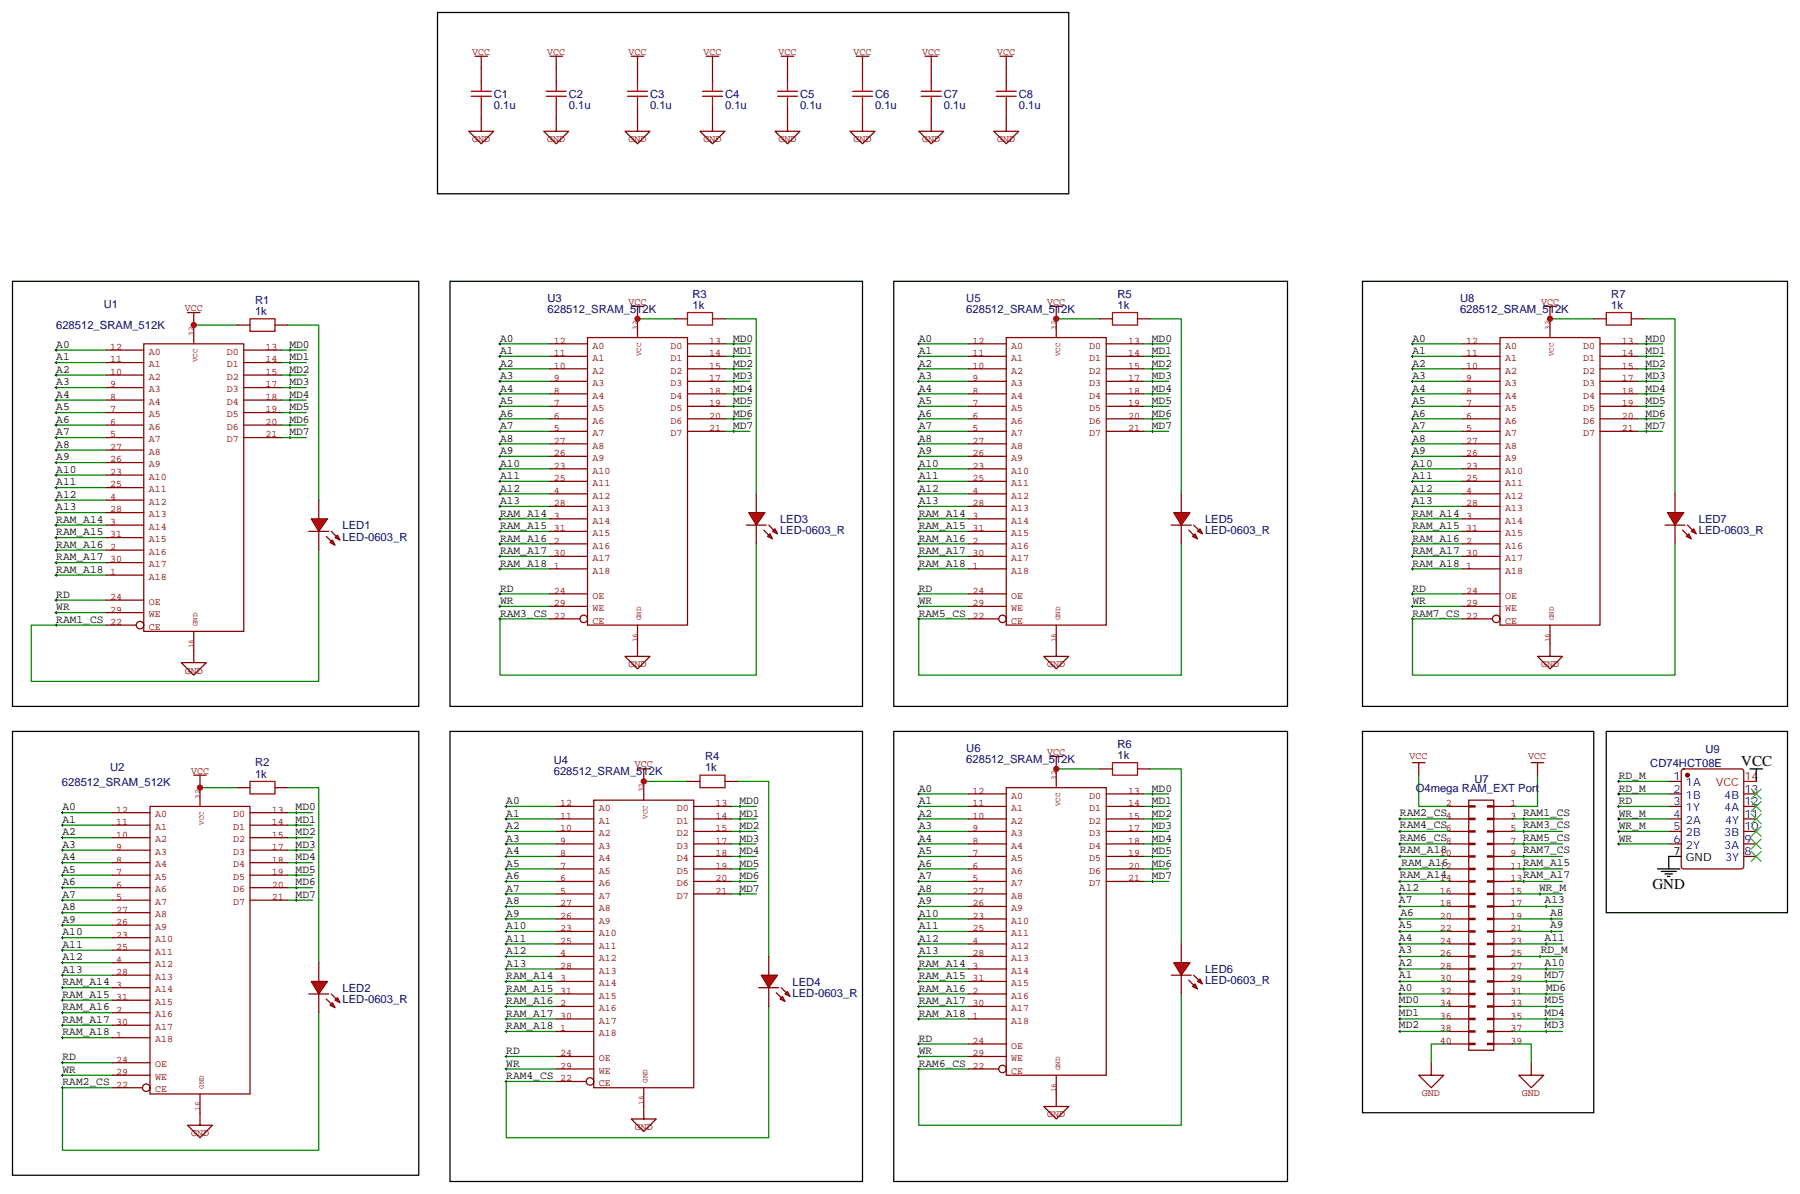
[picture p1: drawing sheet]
<svg xmlns="http://www.w3.org/2000/svg" width="508mm" height="337mm" viewBox="0 0 508 337" stroke-linecap="round" stroke-linejoin="round" font-family="sans-serif">
<defs><g id="words">
<g font-size="4.2">
<text x="491.4" y="216.3">VCC</text>
<text x="466.4" y="250.8">GND</text>
</g>
<g font-size="3.2" fill="#000080">
<text x="139.3" y="27.6">C1</text>
<text x="160.5" y="27.6">C2</text>
<text x="183.4" y="27.6">C3</text>
<text x="204.6" y="27.6">C4</text>
<text x="225.8" y="27.6">C5</text>
<text x="246.9" y="27.6">C6</text>
<text x="266.3" y="27.6">C7</text>
<text x="287.5" y="27.6">C8</text>
<text x="139.3" y="30.7">0.1u</text>
<text x="160.5" y="30.7">0.1u</text>
<text x="183.4" y="30.7">0.1u</text>
<text x="204.6" y="30.7">0.1u</text>
<text x="225.8" y="30.7">0.1u</text>
<text x="246.9" y="30.7">0.1u</text>
<text x="266.3" y="30.7">0.1u</text>
<text x="287.5" y="30.7">0.1u</text>
<text x="195.4" y="84">R3</text>
<text x="315.4" y="84">R5</text>
<text x="454.7" y="84">R7</text>
<text x="29.3" y="86.9">U1</text>
<text x="72" y="88.9">1k</text>
<text x="72" y="85.7">R1</text>
<text x="154.5" y="88.2">628512_SRAM_512K</text>
<text x="154.5" y="85.2">U3</text>
<text x="195.4" y="87.1">1k</text>
<text x="272.7" y="88.2">628512_SRAM_512K</text>
<text x="272.7" y="85.2">U5</text>
<text x="315.4" y="87.1">1k</text>
<text x="412" y="88.2">628512_SRAM_512K</text>
<text x="412" y="85.2">U8</text>
<text x="454.7" y="87.1">1k</text>
<text x="15.8" y="92.9">628512_SRAM_512K</text>
<text x="96.7" y="149.3">LED1</text>
<text x="220.1" y="147.6">LED3</text>
<text x="340.1" y="147.6">LED5</text>
<text x="479.4" y="147.6">LED7</text>
<text x="96.7" y="152.5">LED-0603_R</text>
<text x="220.1" y="150.8">LED-0603_R</text>
<text x="340.1" y="150.8">LED-0603_R</text>
<text x="479.4" y="150.8">LED-0603_R</text>
<text x="156.3" y="215.7">U4</text>
<text x="199" y="214.5">R4</text>
<text x="272.7" y="215.2">628512_SRAM_512K</text>
<text x="272.7" y="212.2">U6</text>
<text x="315.4" y="214.1">1k</text>
<text x="315.4" y="211">R6</text>
<text x="481.3" y="212.5">U9</text>
<text x="17.5" y="221.7">628512_SRAM_512K</text>
<text x="31" y="217.5">U2</text>
<text x="72" y="219.4">1k</text>
<text x="72" y="216.3">R2</text>
<text x="156.3" y="218.7">628512_SRAM_512K</text>
<text x="199" y="217.7">1k</text>
<text x="416.1" y="220.9">U7</text>
<text x="465.7" y="216.3">CD74HCT08E</text>
<text x="399.5" y="223.4">O4mega RAM_EXT Port</text>
<text x="340.1" y="274.6">LED6</text>
<text x="96.7" y="279.8">LED2</text>
<text x="223.7" y="281.3">LED-0603_R</text>
<text x="223.7" y="278.1">LED4</text>
<text x="340.1" y="277.8">LED-0603_R</text>
<text x="96.7" y="283">LED-0603_R</text>
</g>
<g font-size="3.2">
<text x="15.9" y="101.7">A1</text>
<text x="15.9" y="98.1">A0</text>
<text x="81.7" y="98.1">MD0</text>
<text x="81.7" y="101.7">MD1</text>
<text x="141.1" y="99.9">A1</text>
<text x="141.1" y="96.4">A0</text>
<text x="206.9" y="96.4">MD0</text>
<text x="206.9" y="99.9">MD1</text>
<text x="259.3" y="99.9">A1</text>
<text x="259.3" y="96.4">A0</text>
<text x="325.1" y="96.4">MD0</text>
<text x="325.1" y="99.9">MD1</text>
<text x="398.6" y="99.9">A1</text>
<text x="398.6" y="96.4">A0</text>
<text x="464.4" y="96.4">MD0</text>
<text x="464.4" y="99.9">MD1</text>
<text x="15.9" y="105.2">A2</text>
<text x="81.7" y="105.2">MD2</text>
<text x="141.1" y="107">A3</text>
<text x="141.1" y="103.4">A2</text>
<text x="206.9" y="107">MD3</text>
<text x="206.9" y="103.4">MD2</text>
<text x="259.3" y="107">A3</text>
<text x="259.3" y="103.4">A2</text>
<text x="325.1" y="107">MD3</text>
<text x="325.1" y="103.4">MD2</text>
<text x="398.6" y="107">A3</text>
<text x="398.6" y="103.4">A2</text>
<text x="464.4" y="107">MD3</text>
<text x="464.4" y="103.4">MD2</text>
<text x="15.9" y="112.3">A4</text>
<text x="15.9" y="108.7">A3</text>
<text x="81.7" y="112.3">MD4</text>
<text x="81.7" y="108.7">MD3</text>
<text x="141.1" y="110.5">A4</text>
<text x="206.9" y="110.5">MD4</text>
<text x="259.3" y="110.5">A4</text>
<text x="325.1" y="110.5">MD4</text>
<text x="398.6" y="110.5">A4</text>
<text x="464.4" y="110.5">MD4</text>
<text x="15.9" y="119.3">A6</text>
<text x="15.9" y="115.8">A5</text>
<text x="81.7" y="119.3">MD6</text>
<text x="81.7" y="115.8">MD5</text>
<text x="141.1" y="117.5">A6</text>
<text x="141.1" y="114">A5</text>
<text x="206.9" y="117.5">MD6</text>
<text x="206.9" y="114">MD5</text>
<text x="259.3" y="117.5">A6</text>
<text x="259.3" y="114">A5</text>
<text x="325.1" y="117.5">MD6</text>
<text x="325.1" y="114">MD5</text>
<text x="398.6" y="117.5">A6</text>
<text x="398.6" y="114">A5</text>
<text x="464.4" y="117.5">MD6</text>
<text x="464.4" y="114">MD5</text>
<text x="15.9" y="122.8">A7</text>
<text x="81.7" y="122.8">MD7</text>
<text x="141.1" y="121.1">A7</text>
<text x="141.1" y="124.6">A8</text>
<text x="206.9" y="121.1">MD7</text>
<text x="259.3" y="121.1">A7</text>
<text x="259.3" y="124.6">A8</text>
<text x="325.1" y="121.1">MD7</text>
<text x="398.6" y="121.1">A7</text>
<text x="398.6" y="124.6">A8</text>
<text x="464.4" y="121.1">MD7</text>
<text x="15.9" y="129.9">A9</text>
<text x="15.9" y="126.4">A8</text>
<text x="141.1" y="128.1">A9</text>
<text x="141.1" y="131.7">A10</text>
<text x="259.3" y="128.1">A9</text>
<text x="259.3" y="131.7">A10</text>
<text x="398.6" y="128.1">A9</text>
<text x="398.6" y="131.7">A10</text>
<text x="15.9" y="136.9">A11</text>
<text x="15.9" y="133.4">A10</text>
<text x="141.1" y="135.2">A11</text>
<text x="259.3" y="135.2">A11</text>
<text x="398.6" y="135.2">A11</text>
<text x="15.9" y="140.5">A12</text>
<text x="141.1" y="142.2">A13</text>
<text x="141.1" y="138.7">A12</text>
<text x="259.3" y="142.2">A13</text>
<text x="259.3" y="138.7">A12</text>
<text x="398.6" y="142.2">A13</text>
<text x="398.6" y="138.7">A12</text>
<text x="15.9" y="144">A13</text>
<text x="15.9" y="147.5">RAM_A14</text>
<text x="141.1" y="145.8">RAM_A14</text>
<text x="141.1" y="149.3">RAM_A15</text>
<text x="259.3" y="145.8">RAM_A14</text>
<text x="259.3" y="149.3">RAM_A15</text>
<text x="398.6" y="145.8">RAM_A14</text>
<text x="398.6" y="149.3">RAM_A15</text>
<text x="15.9" y="154.6">RAM_A16</text>
<text x="15.9" y="151.1">RAM_A15</text>
<text x="141.1" y="152.8">RAM_A16</text>
<text x="259.3" y="152.8">RAM_A16</text>
<text x="398.6" y="152.8">RAM_A16</text>
<text x="15.9" y="161.6">RAM_A18</text>
<text x="15.9" y="158.1">RAM_A17</text>
<text x="141.1" y="159.9">RAM_A18</text>
<text x="141.1" y="156.4">RAM_A17</text>
<text x="259.3" y="159.9">RAM_A18</text>
<text x="259.3" y="156.4">RAM_A17</text>
<text x="398.6" y="159.9">RAM_A18</text>
<text x="398.6" y="156.4">RAM_A17</text>
<text x="141.1" y="166.9">RD</text>
<text x="259.3" y="166.9">RD</text>
<text x="398.6" y="166.9">RD</text>
<text x="15.9" y="168.7">RD</text>
<text x="15.9" y="172.2">WR</text>
<text x="141.1" y="170.5">WR</text>
<text x="141.1" y="174">RAM3_CS</text>
<text x="259.3" y="170.5">WR</text>
<text x="259.3" y="174">RAM5_CS</text>
<text x="398.6" y="170.5">WR</text>
<text x="398.6" y="174">RAM7_CS</text>
<text x="15.9" y="175.8">RAM1_CS</text>
<text x="456.8" y="219.9">RD_M</text>
<text x="142.9" y="226.9">A0</text>
<text x="208.7" y="226.9">MD0</text>
<text x="259.3" y="226.9">A1</text>
<text x="259.3" y="223.4">A0</text>
<text x="325.1" y="223.4">MD0</text>
<text x="325.1" y="226.9">MD1</text>
<text x="456.8" y="223.4">RD_M</text>
<text x="456.8" y="226.9">RD</text>
<text x="17.6" y="232.2">A1</text>
<text x="17.6" y="228.7">A0</text>
<text x="83.4" y="228.7">MD0</text>
<text x="83.4" y="232.2">MD1</text>
<text x="142.9" y="234">A2</text>
<text x="142.9" y="230.4">A1</text>
<text x="208.7" y="230.4">MD1</text>
<text x="208.7" y="234">MD2</text>
<text x="259.3" y="234">A3</text>
<text x="259.3" y="230.4">A2</text>
<text x="325.1" y="234">MD3</text>
<text x="325.1" y="230.4">MD2</text>
<text x="395.1" y="230.1">RAM2_CS</text>
<text x="395.1" y="233.7">RAM4_CS</text>
<text x="429.8" y="230.1">RAM1_CS</text>
<text x="429.8" y="233.7">RAM3_CS</text>
<text x="456.8" y="230.4">WR_M</text>
<text x="456.8" y="234">WR_M</text>
<text x="17.6" y="239.3">A3</text>
<text x="17.6" y="235.7">A2</text>
<text x="83.4" y="239.3">MD3</text>
<text x="83.4" y="235.7">MD2</text>
<text x="142.9" y="237.5">A3</text>
<text x="208.7" y="237.5">MD3</text>
<text x="259.3" y="237.5">A4</text>
<text x="325.1" y="237.5">MD4</text>
<text x="395.1" y="237.2">RAM6_CS</text>
<text x="429.8" y="237.2">RAM5_CS</text>
<text x="456.8" y="237.5">WR</text>
<text x="17.6" y="242.8">A4</text>
<text x="83.4" y="242.8">MD4</text>
<text x="142.9" y="244.5">A5</text>
<text x="142.9" y="241">A4</text>
<text x="208.7" y="244.5">MD5</text>
<text x="208.7" y="241">MD4</text>
<text x="259.3" y="244.5">A6</text>
<text x="259.3" y="241">A5</text>
<text x="325.1" y="244.5">MD6</text>
<text x="325.1" y="241">MD5</text>
<text x="395.1" y="240.7">RAM_A18</text>
<text x="395.5" y="244.2">RAM_A16</text>
<text x="429.8" y="240.7">RAM7_CS</text>
<text x="429.8" y="244.3">RAM_A15</text>
<text x="472.3" y="241.3">7</text>
<text x="475.8" y="243.1">GND</text>
<text x="17.6" y="249.8">A6</text>
<text x="17.6" y="246.3">A5</text>
<text x="83.4" y="249.8">MD6</text>
<text x="83.4" y="246.3">MD5</text>
<text x="142.9" y="251.6">A7</text>
<text x="142.9" y="248.1">A6</text>
<text x="208.7" y="251.6">MD7</text>
<text x="208.7" y="248.1">MD6</text>
<text x="259.3" y="248.1">A7</text>
<text x="259.3" y="251.6">A8</text>
<text x="325.1" y="248.1">MD7</text>
<text x="394.8" y="251.3">A12</text>
<text x="395.1" y="247.8">RAM_A14</text>
<text x="429.8" y="247.8">RAM_A17</text>
<text x="434.4" y="251.3">WR_M</text>
<text x="17.6" y="253.4">A7</text>
<text x="17.6" y="256.9">A8</text>
<text x="83.4" y="253.4">MD7</text>
<text x="142.9" y="255.1">A8</text>
<text x="259.3" y="255.1">A9</text>
<text x="394.8" y="254.8">A7</text>
<text x="435.9" y="254.8">A13</text>
<text x="17.6" y="260.4">A9</text>
<text x="17.6" y="263.9">A10</text>
<text x="142.9" y="258.7">A9</text>
<text x="142.9" y="262.2">A10</text>
<text x="259.3" y="262.2">A11</text>
<text x="259.3" y="258.7">A10</text>
<text x="394.8" y="261.9">A5</text>
<text x="395.2" y="258.4">A6</text>
<text x="437.5" y="261.9">A9</text>
<text x="437.5" y="258.4">A8</text>
<text x="17.6" y="267.5">A11</text>
<text x="142.9" y="265.7">A11</text>
<text x="142.9" y="269.2">A12</text>
<text x="259.3" y="269.2">A13</text>
<text x="259.3" y="265.7">A12</text>
<text x="394.8" y="265.4">A4</text>
<text x="394.8" y="268.9">A3</text>
<text x="434.9" y="268.9">RD_M</text>
<text x="435.9" y="265.4">A11</text>
<text x="17.6" y="274.5">A13</text>
<text x="17.6" y="271">A12</text>
<text x="142.9" y="272.8">A13</text>
<text x="259.3" y="272.8">RAM_A14</text>
<text x="394.8" y="272.5">A2</text>
<text x="394.8" y="276">A1</text>
<text x="435.9" y="272.5">A10</text>
<text x="435.9" y="276">MD7</text>
<text x="17.6" y="278.1">RAM_A14</text>
<text x="17.6" y="281.6">RAM_A15</text>
<text x="142.9" y="276.3">RAM_A14</text>
<text x="142.9" y="279.8">RAM_A15</text>
<text x="259.3" y="279.8">RAM_A16</text>
<text x="259.3" y="276.3">RAM_A15</text>
<text x="394.8" y="279.5">A0</text>
<text x="436.3" y="279.5">MD6</text>
<text x="17.6" y="285.1">RAM_A16</text>
<text x="142.9" y="283.4">RAM_A16</text>
<text x="142.9" y="286.9">RAM_A17</text>
<text x="259.3" y="286.9">RAM_A18</text>
<text x="259.3" y="283.4">RAM_A17</text>
<text x="394.8" y="283.1">MD0</text>
<text x="394.8" y="286.6">MD1</text>
<text x="435.9" y="283.1">MD5</text>
<text x="435.9" y="286.6">MD4</text>
<text x="17.6" y="292.2">RAM_A18</text>
<text x="17.6" y="288.6">RAM_A17</text>
<text x="142.9" y="290.4">RAM_A18</text>
<text x="259.3" y="293.9">RD</text>
<text x="394.8" y="290.1">MD2</text>
<text x="435.9" y="290.1">MD3</text>
<text x="17.6" y="299.2">RD</text>
<text x="142.9" y="297.5">RD</text>
<text x="259.3" y="297.5">WR</text>
<text x="17.6" y="302.8">WR</text>
<text x="142.9" y="301">WR</text>
<text x="142.9" y="304.5">RAM4_CS</text>
<text x="259.3" y="301">RAM6_CS</text>
<text x="17.6" y="306.3">RAM2_CS</text>
</g>
<g font-size="3.2" fill="#00f">
<text x="472.3" y="220.1">1</text>
<text x="475.8" y="221.9">1A</text>
<text x="472.3" y="223.7">2</text>
<text x="472.3" y="227.2">3</text>
<text x="475.8" y="225.4">1B</text>
<text x="486.6" y="225.4">4B</text>
<text x="492.3" y="227.2">12</text>
<text x="492.3" y="223.7">13</text>
<text x="472.3" y="230.7">4</text>
<text x="475.8" y="229">1Y</text>
<text x="475.8" y="232.5">2A</text>
<text x="486.6" y="229">4A</text>
<text x="486.9" y="232.5">4Y</text>
<text x="492.3" y="230.7">11</text>
<text x="472.3" y="234.2">5</text>
<text x="472.3" y="237.8">6</text>
<text x="475.8" y="236">2B</text>
<text x="475.8" y="239.5">2Y</text>
<text x="486.6" y="236">3B</text>
<text x="486.6" y="239.5">3A</text>
<text x="492.3" y="237.8">9</text>
<text x="492.3" y="234.2">10</text>
<text x="486.9" y="243.1">3Y</text>
<text x="492.3" y="241.3">8</text>
</g>
<g font-size="3.2" fill="#f00">
<text x="484.2" y="221.9">VCC</text>
<text x="492.3" y="220.1">14</text>
</g>
<g font-size="2.8" fill="#840000">
<text x="133.3" y="15.4">VCC</text>
<text x="154.4" y="15.4">VCC</text>
<text x="177.4" y="15.4">VCC</text>
<text x="198.5" y="15.4">VCC</text>
<text x="219.7" y="15.4">VCC</text>
<text x="240.9" y="15.4">VCC</text>
<text x="260.3" y="15.4">VCC</text>
<text x="281.4" y="15.4">VCC</text>
<text x="133.3" y="40.1">GND</text>
<text x="154.4" y="40.1">GND</text>
<text x="177.4" y="40.1">GND</text>
<text x="198.5" y="40.1">GND</text>
<text x="219.7" y="40.1">GND</text>
<text x="240.9" y="40.1">GND</text>
<text x="260.3" y="40.1">GND</text>
<text x="281.4" y="40.1">GND</text>
<text x="52.1" y="87.8">VCC</text>
<text x="177.4" y="86">VCC</text>
<text x="295.6" y="86">VCC</text>
<text x="434.9" y="86">VCC</text>
<text x="31" y="98.7">12</text>
<text x="42" y="100.1">A0</text>
<text x="64" y="100.1">D0</text>
<text x="74.9" y="98.7">13</text>
<text x="156.3" y="100.5">11</text>
<text x="156.3" y="97">12</text>
<text x="167.2" y="101.9">A1</text>
<text x="167.2" y="98.3">A0</text>
<text x="189.2" y="98.3">D0</text>
<text x="189.2" y="101.9">D1</text>
<text x="200.2" y="97">13</text>
<text x="200.2" y="100.5">14</text>
<text x="274.5" y="100.5">11</text>
<text x="274.5" y="97">12</text>
<text x="285.4" y="101.9">A1</text>
<text x="285.4" y="98.3">A0</text>
<text x="307.4" y="98.3">D0</text>
<text x="307.4" y="101.9">D1</text>
<text x="318.3" y="97">13</text>
<text x="318.3" y="100.5">14</text>
<text x="413.8" y="100.5">11</text>
<text x="413.8" y="97">12</text>
<text x="424.7" y="101.9">A1</text>
<text x="424.7" y="98.3">A0</text>
<text x="446.8" y="98.3">D0</text>
<text x="446.8" y="101.9">D1</text>
<text x="457.7" y="97">13</text>
<text x="457.7" y="100.5">14</text>
<text x="31" y="105.8">10</text>
<text x="31" y="102.3">11</text>
<text x="42" y="107.2">A2</text>
<text x="42" y="103.6">A1</text>
<text x="64" y="103.6">D1</text>
<text x="64" y="107.2">D2</text>
<text x="74.9" y="102.3">14</text>
<text x="74.9" y="105.8">15</text>
<text x="156.3" y="104">10</text>
<text x="156.3" y="107.6">9</text>
<text x="167.2" y="105.4">A2</text>
<text x="189.2" y="105.4">D2</text>
<text x="200.2" y="104">15</text>
<text x="200.2" y="107.6">17</text>
<text x="274.5" y="104">10</text>
<text x="274.5" y="107.6">9</text>
<text x="285.4" y="105.4">A2</text>
<text x="307.4" y="105.4">D2</text>
<text x="318.3" y="104">15</text>
<text x="318.3" y="107.6">17</text>
<text x="413.8" y="104">10</text>
<text x="413.8" y="107.6">9</text>
<text x="424.7" y="105.4">A2</text>
<text x="446.8" y="105.4">D2</text>
<text x="457.7" y="104">15</text>
<text x="457.7" y="107.6">17</text>
<text x="31" y="112.9">8</text>
<text x="31" y="109.3">9</text>
<text x="42" y="110.7">A3</text>
<text x="64" y="110.7">D3</text>
<text x="74.9" y="109.3">17</text>
<text x="74.9" y="112.9">18</text>
<text x="156.3" y="111.1">8</text>
<text x="167.2" y="112.4">A4</text>
<text x="167.2" y="108.9">A3</text>
<text x="189.2" y="108.9">D3</text>
<text x="189.2" y="112.4">D4</text>
<text x="200.2" y="111.1">18</text>
<text x="274.5" y="111.1">8</text>
<text x="285.4" y="112.4">A4</text>
<text x="285.4" y="108.9">A3</text>
<text x="307.4" y="108.9">D3</text>
<text x="307.4" y="112.4">D4</text>
<text x="318.3" y="111.1">18</text>
<text x="413.8" y="111.1">8</text>
<text x="424.7" y="112.4">A4</text>
<text x="424.7" y="108.9">A3</text>
<text x="446.8" y="108.9">D3</text>
<text x="446.8" y="112.4">D4</text>
<text x="457.7" y="111.1">18</text>
<text x="31" y="119.9">6</text>
<text x="31" y="116.4">7</text>
<text x="42" y="117.7">A5</text>
<text x="42" y="114.2">A4</text>
<text x="64" y="114.2">D4</text>
<text x="64" y="117.7">D5</text>
<text x="74.9" y="116.4">19</text>
<text x="74.9" y="119.9">20</text>
<text x="156.3" y="118.1">6</text>
<text x="156.3" y="114.6">7</text>
<text x="167.2" y="119.5">A6</text>
<text x="167.2" y="116">A5</text>
<text x="189.2" y="116">D5</text>
<text x="189.2" y="119.5">D6</text>
<text x="200.2" y="114.6">19</text>
<text x="200.2" y="118.1">20</text>
<text x="274.5" y="118.1">6</text>
<text x="274.5" y="114.6">7</text>
<text x="285.4" y="119.5">A6</text>
<text x="285.4" y="116">A5</text>
<text x="307.4" y="116">D5</text>
<text x="307.4" y="119.5">D6</text>
<text x="318.3" y="114.6">19</text>
<text x="318.3" y="118.1">20</text>
<text x="413.8" y="118.1">6</text>
<text x="413.8" y="114.6">7</text>
<text x="424.7" y="119.5">A6</text>
<text x="424.7" y="116">A5</text>
<text x="446.8" y="116">D5</text>
<text x="446.8" y="119.5">D6</text>
<text x="457.7" y="114.6">19</text>
<text x="457.7" y="118.1">20</text>
<text x="31" y="123.4">5</text>
<text x="42" y="124.8">A7</text>
<text x="42" y="121.3">A6</text>
<text x="64" y="121.3">D6</text>
<text x="64" y="124.8">D7</text>
<text x="74.9" y="123.4">21</text>
<text x="156.3" y="125.2">27</text>
<text x="156.3" y="121.7">5</text>
<text x="167.2" y="123">A7</text>
<text x="189.2" y="123">D7</text>
<text x="200.2" y="121.7">21</text>
<text x="274.5" y="125.2">27</text>
<text x="274.5" y="121.7">5</text>
<text x="285.4" y="123">A7</text>
<text x="307.4" y="123">D7</text>
<text x="318.3" y="121.7">21</text>
<text x="413.8" y="125.2">27</text>
<text x="413.8" y="121.7">5</text>
<text x="424.7" y="123">A7</text>
<text x="446.8" y="123">D7</text>
<text x="457.7" y="121.7">21</text>
<text x="31" y="130.5">26</text>
<text x="31" y="127">27</text>
<text x="42" y="131.9">A9</text>
<text x="42" y="128.3">A8</text>
<text x="156.3" y="128.7">26</text>
<text x="167.2" y="130.1">A9</text>
<text x="167.2" y="126.6">A8</text>
<text x="274.5" y="128.7">26</text>
<text x="285.4" y="130.1">A9</text>
<text x="285.4" y="126.6">A8</text>
<text x="413.8" y="128.7">26</text>
<text x="424.7" y="130.1">A9</text>
<text x="424.7" y="126.6">A8</text>
<text x="31" y="134">23</text>
<text x="31" y="137.5">25</text>
<text x="42" y="135.4">A10</text>
<text x="156.3" y="132.3">23</text>
<text x="156.3" y="135.8">25</text>
<text x="167.2" y="133.6">A10</text>
<text x="167.2" y="137.1">A11</text>
<text x="274.5" y="132.3">23</text>
<text x="274.5" y="135.8">25</text>
<text x="285.4" y="133.6">A10</text>
<text x="285.4" y="137.1">A11</text>
<text x="413.8" y="132.3">23</text>
<text x="413.8" y="135.8">25</text>
<text x="424.7" y="133.6">A10</text>
<text x="424.7" y="137.1">A11</text>
<text x="31" y="141.1">4</text>
<text x="42" y="138.9">A11</text>
<text x="42" y="142.4">A12</text>
<text x="156.3" y="142.8">28</text>
<text x="156.3" y="139.3">4</text>
<text x="167.2" y="140.7">A12</text>
<text x="274.5" y="142.8">28</text>
<text x="274.5" y="139.3">4</text>
<text x="285.4" y="140.7">A12</text>
<text x="413.8" y="142.8">28</text>
<text x="413.8" y="139.3">4</text>
<text x="424.7" y="140.7">A12</text>
<text x="31" y="144.6">28</text>
<text x="31" y="148.1">3</text>
<text x="42" y="146">A13</text>
<text x="42" y="149.5">A14</text>
<text x="156.3" y="146.4">3</text>
<text x="156.3" y="149.9">31</text>
<text x="167.2" y="144.2">A13</text>
<text x="167.2" y="147.7">A14</text>
<text x="274.5" y="146.4">3</text>
<text x="274.5" y="149.9">31</text>
<text x="285.4" y="144.2">A13</text>
<text x="285.4" y="147.7">A14</text>
<text x="413.8" y="146.4">3</text>
<text x="413.8" y="149.9">31</text>
<text x="424.7" y="144.2">A13</text>
<text x="424.7" y="147.7">A14</text>
<text x="31" y="155.2">2</text>
<text x="31" y="151.7">31</text>
<text x="42" y="153">A15</text>
<text x="156.3" y="153.4">2</text>
<text x="167.2" y="154.8">A16</text>
<text x="167.2" y="151.3">A15</text>
<text x="274.5" y="153.4">2</text>
<text x="285.4" y="154.8">A16</text>
<text x="285.4" y="151.3">A15</text>
<text x="413.8" y="153.4">2</text>
<text x="424.7" y="154.8">A16</text>
<text x="424.7" y="151.3">A15</text>
<text x="31" y="158.7">30</text>
<text x="42" y="156.5">A16</text>
<text x="42" y="160.1">A17</text>
<text x="156.3" y="160.5">1</text>
<text x="156.3" y="157">30</text>
<text x="167.2" y="161.8">A18</text>
<text x="167.2" y="158.3">A17</text>
<text x="274.5" y="160.5">1</text>
<text x="274.5" y="157">30</text>
<text x="285.4" y="161.8">A18</text>
<text x="285.4" y="158.3">A17</text>
<text x="413.8" y="160.5">1</text>
<text x="413.8" y="157">30</text>
<text x="424.7" y="161.8">A18</text>
<text x="424.7" y="158.3">A17</text>
<text x="31" y="162.2">1</text>
<text x="42" y="163.6">A18</text>
<text x="156.3" y="167.5">24</text>
<text x="274.5" y="167.5">24</text>
<text x="413.8" y="167.5">24</text>
<text x="31" y="169.3">24</text>
<text x="31" y="172.8">29</text>
<text x="42" y="170.7">OE</text>
<text x="156.3" y="171.1">29</text>
<text x="167.2" y="168.9">OE</text>
<text x="167.2" y="172.4">WE</text>
<text x="274.5" y="171.1">29</text>
<text x="285.4" y="168.9">OE</text>
<text x="285.4" y="172.4">WE</text>
<text x="413.8" y="171.1">29</text>
<text x="424.7" y="168.9">OE</text>
<text x="424.7" y="172.4">WE</text>
<text x="31" y="176.4">22</text>
<text x="42" y="177.7">CE</text>
<text x="42" y="174.2">WE</text>
<text x="156.3" y="174.6">22</text>
<text x="167.2" y="175.9">CE</text>
<text x="274.5" y="174.6">22</text>
<text x="285.4" y="175.9">CE</text>
<text x="413.8" y="174.6">22</text>
<text x="424.7" y="175.9">CE</text>
<text x="52.1" y="190.1">GND</text>
<text x="177.4" y="188.3">GND</text>
<text x="295.6" y="188.3">GND</text>
<text x="434.9" y="188.3">GND</text>
<text x="295.6" y="213">VCC</text>
<text x="397.8" y="214.1">VCC</text>
<text x="431.3" y="214.1">VCC</text>
<text x="53.9" y="218.3">VCC</text>
<text x="179.1" y="216.5">VCC</text>
<text x="158" y="227.5">12</text>
<text x="201.9" y="227.5">13</text>
<text x="274.5" y="227.5">11</text>
<text x="274.5" y="224">12</text>
<text x="285.4" y="225.3">A0</text>
<text x="307.4" y="225.3">D0</text>
<text x="318.3" y="224">13</text>
<text x="318.3" y="227.5">14</text>
<text x="408.1" y="227.5">2</text>
<text x="426.3" y="227.5">1</text>
<text x="32.8" y="232.8">11</text>
<text x="32.8" y="229.3">12</text>
<text x="43.7" y="230.6">A0</text>
<text x="65.8" y="230.6">D0</text>
<text x="76.7" y="229.3">13</text>
<text x="76.7" y="232.8">14</text>
<text x="158" y="231">11</text>
<text x="169" y="232.4">A1</text>
<text x="169" y="228.9">A0</text>
<text x="191" y="228.9">D0</text>
<text x="191" y="232.4">D1</text>
<text x="201.9" y="231">14</text>
<text x="274.5" y="231">10</text>
<text x="285.4" y="232.4">A2</text>
<text x="285.4" y="228.9">A1</text>
<text x="307.4" y="228.9">D1</text>
<text x="307.4" y="232.4">D2</text>
<text x="318.3" y="231">15</text>
<text x="408.1" y="231">4</text>
<text x="426.3" y="231">3</text>
<text x="32.8" y="236.3">10</text>
<text x="32.8" y="239.9">9</text>
<text x="43.7" y="237.7">A2</text>
<text x="43.7" y="234.2">A1</text>
<text x="65.8" y="234.2">D1</text>
<text x="65.8" y="237.7">D2</text>
<text x="76.7" y="236.3">15</text>
<text x="76.7" y="239.9">17</text>
<text x="158" y="234.6">10</text>
<text x="158" y="238.1">9</text>
<text x="169" y="235.9">A2</text>
<text x="169" y="239.4">A3</text>
<text x="191" y="235.9">D2</text>
<text x="191" y="239.4">D3</text>
<text x="201.9" y="234.6">15</text>
<text x="201.9" y="238.1">17</text>
<text x="274.5" y="238.1">8</text>
<text x="274.5" y="234.6">9</text>
<text x="285.4" y="239.4">A4</text>
<text x="285.4" y="235.9">A3</text>
<text x="307.4" y="235.9">D3</text>
<text x="307.4" y="239.4">D4</text>
<text x="318.3" y="234.6">17</text>
<text x="318.3" y="238.1">18</text>
<text x="408.1" y="234.6">6</text>
<text x="408.1" y="238.1">8</text>
<text x="426.3" y="234.6">5</text>
<text x="426.3" y="238.1">7</text>
<text x="32.8" y="243.4">8</text>
<text x="43.7" y="244.7">A4</text>
<text x="43.7" y="241.2">A3</text>
<text x="65.8" y="241.2">D3</text>
<text x="65.8" y="244.7">D4</text>
<text x="76.7" y="243.4">18</text>
<text x="158" y="245.1">7</text>
<text x="158" y="241.6">8</text>
<text x="169" y="243">A4</text>
<text x="191" y="243">D4</text>
<text x="201.9" y="241.6">18</text>
<text x="201.9" y="245.1">19</text>
<text x="274.5" y="245.1">6</text>
<text x="274.5" y="241.6">7</text>
<text x="285.4" y="243">A5</text>
<text x="307.4" y="243">D5</text>
<text x="318.3" y="241.6">19</text>
<text x="318.3" y="245.1">20</text>
<text x="406.4" y="241.6">10</text>
<text x="406.4" y="245.1">12</text>
<text x="426.3" y="245.1">11</text>
<text x="426.3" y="241.6">9</text>
<text x="32.8" y="250.4">6</text>
<text x="32.8" y="246.9">7</text>
<text x="43.7" y="251.8">A6</text>
<text x="43.7" y="248.3">A5</text>
<text x="65.8" y="248.3">D5</text>
<text x="65.8" y="251.8">D6</text>
<text x="76.7" y="246.9">19</text>
<text x="76.7" y="250.4">20</text>
<text x="158" y="248.7">6</text>
<text x="169" y="250">A6</text>
<text x="169" y="246.5">A5</text>
<text x="191" y="246.5">D5</text>
<text x="191" y="250">D6</text>
<text x="201.9" y="248.7">20</text>
<text x="274.5" y="248.7">5</text>
<text x="285.4" y="250">A7</text>
<text x="285.4" y="246.5">A6</text>
<text x="307.4" y="246.5">D6</text>
<text x="307.4" y="250">D7</text>
<text x="318.3" y="248.7">21</text>
<text x="406.4" y="248.7">14</text>
<text x="426.3" y="248.7">13</text>
<text x="32.8" y="257.5">27</text>
<text x="32.8" y="254">5</text>
<text x="43.7" y="255.3">A7</text>
<text x="65.8" y="255.3">D7</text>
<text x="76.7" y="254">21</text>
<text x="158" y="255.7">27</text>
<text x="158" y="252.2">5</text>
<text x="169" y="257.1">A8</text>
<text x="169" y="253.6">A7</text>
<text x="191" y="253.6">D7</text>
<text x="201.9" y="252.2">21</text>
<text x="274.5" y="255.7">26</text>
<text x="274.5" y="252.2">27</text>
<text x="285.4" y="257.1">A9</text>
<text x="285.4" y="253.6">A8</text>
<text x="406.4" y="252.2">16</text>
<text x="406.4" y="255.7">18</text>
<text x="426.3" y="252.2">15</text>
<text x="426.3" y="255.7">17</text>
<text x="32.8" y="261">26</text>
<text x="43.7" y="262.4">A9</text>
<text x="43.7" y="258.9">A8</text>
<text x="158" y="262.8">23</text>
<text x="158" y="259.3">26</text>
<text x="169" y="260.6">A9</text>
<text x="274.5" y="259.3">23</text>
<text x="274.5" y="262.8">25</text>
<text x="285.4" y="260.6">A10</text>
<text x="406.4" y="259.3">20</text>
<text x="406.4" y="262.8">22</text>
<text x="426.3" y="259.3">19</text>
<text x="426.3" y="262.8">21</text>
<text x="32.8" y="264.5">23</text>
<text x="32.8" y="268.1">25</text>
<text x="43.7" y="265.9">A10</text>
<text x="43.7" y="269.4">A11</text>
<text x="158" y="266.3">25</text>
<text x="158" y="269.8">4</text>
<text x="169" y="264.1">A10</text>
<text x="169" y="267.7">A11</text>
<text x="274.5" y="269.8">28</text>
<text x="274.5" y="266.3">4</text>
<text x="285.4" y="264.1">A11</text>
<text x="285.4" y="267.7">A12</text>
<text x="406.4" y="266.3">24</text>
<text x="406.4" y="269.8">26</text>
<text x="426.3" y="266.3">23</text>
<text x="426.3" y="269.8">25</text>
<text x="32.8" y="275.1">28</text>
<text x="32.8" y="271.6">4</text>
<text x="43.7" y="273">A12</text>
<text x="158" y="273.4">28</text>
<text x="169" y="274.7">A13</text>
<text x="169" y="271.2">A12</text>
<text x="274.5" y="273.4">3</text>
<text x="285.4" y="271.2">A13</text>
<text x="285.4" y="274.7">A14</text>
<text x="406.4" y="273.4">28</text>
<text x="426.3" y="273.4">27</text>
<text x="32.8" y="278.7">3</text>
<text x="43.7" y="276.5">A13</text>
<text x="43.7" y="280">A14</text>
<text x="158" y="276.9">3</text>
<text x="158" y="280.4">31</text>
<text x="169" y="278.3">A14</text>
<text x="169" y="281.8">A15</text>
<text x="274.5" y="280.4">2</text>
<text x="274.5" y="276.9">31</text>
<text x="285.4" y="281.8">A16</text>
<text x="285.4" y="278.3">A15</text>
<text x="406.4" y="276.9">30</text>
<text x="406.4" y="280.4">32</text>
<text x="426.3" y="276.9">29</text>
<text x="426.3" y="280.4">31</text>
<text x="32.8" y="285.7">2</text>
<text x="32.8" y="282.2">31</text>
<text x="43.7" y="287.1">A16</text>
<text x="43.7" y="283.5">A15</text>
<text x="158" y="284">2</text>
<text x="158" y="287.5">30</text>
<text x="169" y="285.3">A16</text>
<text x="274.5" y="287.5">1</text>
<text x="274.5" y="284">30</text>
<text x="285.4" y="285.3">A17</text>
<text x="406.4" y="284">34</text>
<text x="406.4" y="287.5">36</text>
<text x="426.3" y="284">33</text>
<text x="426.3" y="287.5">35</text>
<text x="32.8" y="292.8">1</text>
<text x="32.8" y="289.2">30</text>
<text x="43.7" y="290.6">A17</text>
<text x="158" y="291">1</text>
<text x="169" y="292.4">A18</text>
<text x="169" y="288.8">A17</text>
<text x="285.4" y="288.8">A18</text>
<text x="406.4" y="291">38</text>
<text x="426.3" y="291">37</text>
<text x="32.8" y="299.8">24</text>
<text x="43.7" y="294.1">A18</text>
<text x="158" y="298.1">24</text>
<text x="169" y="299.4">OE</text>
<text x="274.5" y="294.5">24</text>
<text x="274.5" y="298.1">29</text>
<text x="285.4" y="295.9">OE</text>
<text x="285.4" y="299.4">WE</text>
<text x="406.4" y="294.5">40</text>
<text x="426.3" y="294.5">39</text>
<text x="32.8" y="303.4">29</text>
<text x="43.7" y="301.2">OE</text>
<text x="43.7" y="304.7">WE</text>
<text x="158" y="305.1">22</text>
<text x="158" y="301.6">29</text>
<text x="169" y="302.9">WE</text>
<text x="274.5" y="301.6">22</text>
<text x="285.4" y="302.9">CE</text>
<text x="32.8" y="306.9">22</text>
<text x="43.7" y="308.2">CE</text>
<text x="169" y="306.5">CE</text>
<text x="401.3" y="309.4">GND</text>
<text x="429.5" y="309.4">GND</text>
<text x="295.6" y="315.3">GND</text>
<text x="53.9" y="320.6">GND</text>
<text x="179.1" y="318.8">GND</text>
</g>
<g font-size="2.1" fill="#840000">
<text x="54.6" y="94.8" transform="rotate(-90 54.6 94.8)">32</text>
<text x="179.9" y="93" transform="rotate(-90 179.9 93)">32</text>
<text x="298.1" y="93" transform="rotate(-90 298.1 93)">32</text>
<text x="437.4" y="93" transform="rotate(-90 437.4 93)">32</text>
<text x="181" y="100.5" transform="rotate(-90 181 100.5)">VCC</text>
<text x="299.2" y="100.5" transform="rotate(-90 299.2 100.5)">VCC</text>
<text x="438.5" y="100.5" transform="rotate(-90 438.5 100.5)">VCC</text>
<text x="55.7" y="102.2" transform="rotate(-90 55.7 102.2)">VCC</text>
<text x="55.7" y="176.7" transform="rotate(-90 55.7 176.7)">GND</text>
<text x="181" y="175" transform="rotate(-90 181 175)">GND</text>
<text x="299.2" y="175" transform="rotate(-90 299.2 175)">GND</text>
<text x="438.5" y="175" transform="rotate(-90 438.5 175)">GND</text>
<text x="54.6" y="182.9" transform="rotate(-90 54.6 182.9)">16</text>
<text x="179.9" y="181.2" transform="rotate(-90 179.9 181.2)">16</text>
<text x="298.1" y="181.2" transform="rotate(-90 298.1 181.2)">16</text>
<text x="437.4" y="181.2" transform="rotate(-90 437.4 181.2)">16</text>
<text x="298.1" y="220" transform="rotate(-90 298.1 220)">32</text>
<text x="56.4" y="225.3" transform="rotate(-90 56.4 225.3)">32</text>
<text x="181.6" y="223.6" transform="rotate(-90 181.6 223.6)">32</text>
<text x="299.2" y="227.5" transform="rotate(-90 299.2 227.5)">VCC</text>
<text x="57.5" y="232.8" transform="rotate(-90 57.5 232.8)">VCC</text>
<text x="182.7" y="231" transform="rotate(-90 182.7 231)">VCC</text>
<text x="182.7" y="305.5" transform="rotate(-90 182.7 305.5)">GND</text>
<text x="299.2" y="302" transform="rotate(-90 299.2 302)">GND</text>
<text x="57.5" y="307.3" transform="rotate(-90 57.5 307.3)">GND</text>
<text x="181.6" y="311.7" transform="rotate(-90 181.6 311.7)">16</text>
<text x="298.1" y="308.2" transform="rotate(-90 298.1 308.2)">16</text>
<text x="56.4" y="313.4" transform="rotate(-90 56.4 313.4)">16</text>
</g>
</g></defs>
<g fill="none" stroke="#850000" stroke-width=".35">
<path d="M134.1 15.9h3.5M135.8 15.9v3.5M155.2 15.9h3.5M157 15.9v3.5M178.2 15.9h3.5M179.9 15.9v3.5M199.3 15.9h3.5M201.1 15.9v3.5M220.5 15.9h3.5M222.2 15.9v3.5M241.7 15.9h3.5M243.4 15.9v3.5"/>
<path d="M261.1 15.9h3.5M262.8 15.9v3.5M282.2 15.9h3.6M284 15.9v3.5M135.8 33.5v3.5h3.5l-3.5 3.6-3.5-3.6h3.5M157 33.5v3.5h3.5l-3.5 3.6-3.5-3.6h3.5M179.9 33.5v3.5h3.5l-3.5 3.6-3.5-3.6h3.5M201.1 33.5v3.5h3.5l-3.5 3.6-3.5-3.6h3.5M222.2 33.5v3.5h3.6l-3.6 3.6-3.5-3.6h3.5M243.4 33.5v3.5h3.5l-3.5 3.6-3.5-3.6h3.5M262.8 33.5v3.5h3.5l-3.5 3.6-3.5-3.6h3.5M284 33.5v3.5h3.5l-3.5 3.6-3.5-3.6h3.5"/>
<path d="M30 98.8h10.6M40.6 97h28.2v81.2h-28.2zM52.9 88.2h3.5M54.7 88.2v8.8M68.8 98.8h10.6M155.2 97h10.6M165.8 95.3h28.2v81.1h-28.2zM178.2 86.4h3.5M179.9 86.4v8.9M194 97h10.6M273.4 97h10.6M284 95.3h28.2v81.1h-28.2z"/>
<path d="M296.3 86.4h3.6M298.1 86.4v8.9M312.2 97h10.6M412.7 97h10.6M423.3 95.3h28.3v81.1h-28.3zM435.7 86.4h3.5M437.4 86.4v8.9M451.6 97h10.5M30 105.8h10.6M30 102.3h10.6M30 109.4h10.6M30 112.9h10.6"/>
<path d="M30 116.4h10.6M30 119.9h10.6M68.8 105.8h10.6M68.8 102.3h10.6M68.8 109.4h10.6M68.8 112.9h10.6M68.8 116.4h10.6M68.8 119.9h10.6M155.2 104.1h10.6M155.2 100.5h10.6M155.2 107.6h10.6M155.2 111.1h10.6"/>
<path d="M155.2 114.7h10.6M155.2 118.2h10.6M194 104.1h10.6M194 100.5h10.6M194 107.6h10.6M194 111.1h10.6M194 114.7h10.6M194 118.2h10.6M273.4 104.1h10.6M273.4 100.5h10.6M273.4 107.6h10.6M273.4 111.1h10.6"/>
<path d="M273.4 114.7h10.6M273.4 118.2h10.6M312.2 104.1h10.6M312.2 100.5h10.6M312.2 107.6h10.6M312.2 111.1h10.6M312.2 114.7h10.6M312.2 118.2h10.6M412.7 104.1h10.6M412.7 100.5h10.6M412.7 107.6h10.6M412.7 111.1h10.6"/>
<path d="M412.7 114.7h10.6M412.7 118.2h10.6M451.6 104.1h10.5M451.6 100.5h10.5M451.6 107.6h10.5M451.6 111.1h10.5M451.6 114.7h10.5M451.6 118.2h10.5M30 123.5h10.6M30 134.1h10.6M30 137.6h10.6M30 130.5h10.6"/>
<path d="M30 127h10.6M68.8 123.5h10.6M155.2 121.7h10.6M155.2 132.3h10.6M155.2 135.8h10.6M155.2 128.8h10.6M155.2 125.2h10.6M155.2 139.3h10.6M194 121.7h10.6M273.4 121.7h10.6M273.4 132.3h10.6M273.4 135.8h10.6"/>
<path d="M273.4 128.8h10.6M273.4 125.2h10.6M273.4 139.3h10.6M312.2 121.7h10.6M412.7 121.7h10.6M412.7 132.3h10.6M412.7 135.8h10.6M412.7 128.8h10.6M412.7 125.2h10.6M412.7 139.3h10.6M451.6 121.7h10.5M30 155.2h10.6"/>
<path d="M30 144.6h10.6M30 148.2h10.6M30 158.8h10.6M30 151.7h10.6M30 141.1h10.6M155.2 153.5h10.6M155.2 142.9h10.6M155.2 146.4h10.6M155.2 157h10.6M155.2 149.9h10.6M273.4 153.5h10.6M273.4 142.9h10.6"/>
<path d="M273.4 146.4h10.6M273.4 157h10.6M273.4 149.9h10.6M412.7 153.5h10.6M412.7 142.9h10.6M412.7 146.4h10.6M412.7 157h10.6M412.7 149.9h10.6M30 162.3h10.6M30 176.4h8.5M30 169.3h10.6M30 172.9h10.6"/>
<path d="M54.7 178.2v8.8h3.5l-3.5 3.5-3.5-3.5h3.5M155.2 160.5h10.6M155.2 174.6h8.5M155.2 167.6h10.6M155.2 171.1h10.6M179.9 176.4v8.8h3.5l-3.5 3.5-3.5-3.5h3.5M273.4 160.5h10.6M273.4 174.6h8.5M273.4 167.6h10.6M273.4 171.1h10.6M298.1 176.4v8.8h3.5l-3.5 3.5-3.5-3.5h3.5M412.7 160.5h10.6"/>
<path d="M412.7 174.6h8.5M412.7 167.6h10.6M412.7 171.1h10.6M437.4 176.4v8.8h3.6l-3.6 3.5-3.5-3.5h3.5M54.7 218.7h3.5M56.4 218.7v8.8M179.9 217h3.5M181.7 217v8.8M296.3 213.4h3.6M298.1 213.4v8.8M398.6 215.2h3.6M400.4 215.2v3.5"/>
<path d="M432.2 215.2h3.5M433.9 215.2v3.5M31.7 236.4h10.6M31.7 232.8h10.6M31.7 229.3h10.6M31.7 239.9h10.6M42.3 227.5h28.3v81.2h-28.3zM70.6 236.4h10.5M70.6 232.8h10.5M70.6 229.3h10.5M70.6 239.9h10.5M157 231.1h10.6"/>
<path d="M157 227.5h10.6M157 234.6h10.6M157 238.1h10.6M167.6 225.8h28.2v81.1h-28.2zM195.8 231.1h10.6M195.8 227.5h10.6M195.8 234.6h10.6M195.8 238.1h10.6M273.4 231.1h10.6M273.4 227.5h10.6M273.4 224h10.6M273.4 234.6h10.6"/>
<path d="M273.4 238.1h10.6M284 222.2h28.2v81.2h-28.2zM312.2 231.1h10.6M312.2 227.5h10.6M312.2 224h10.6M312.2 234.6h10.6M312.2 238.1h10.6M31.7 243.4h10.6M31.7 246.9h10.6M31.7 250.5h10.6M31.7 254h10.6M31.7 257.5h10.6"/>
<path d="M70.6 243.4h10.5M70.6 246.9h10.5M70.6 250.5h10.5M70.6 254h10.5M157 241.7h10.6M157 245.2h10.6M157 248.7h10.6M157 259.3h10.6M157 255.8h10.6M157 252.2h10.6M195.8 241.7h10.6M195.8 245.2h10.6"/>
<path d="M195.8 248.7h10.6M195.8 252.2h10.6M273.4 241.7h10.6M273.4 245.2h10.6M273.4 248.7h10.6M273.4 259.3h10.6M273.4 255.8h10.6M273.4 252.2h10.6M312.2 241.7h10.6M312.2 245.2h10.6M312.2 248.7h10.6M31.7 264.6h10.6"/>
<path d="M31.7 268.1h10.6M31.7 261.1h10.6M31.7 275.2h10.6M31.7 278.7h10.6M31.7 271.6h10.6M157 262.8h10.6M157 269.9h10.6M157 273.4h10.6M157 276.9h10.6M157 266.3h10.6M273.4 262.8h10.6M273.4 269.9h10.6"/>
<path d="M273.4 273.4h10.6M273.4 276.9h10.6M273.4 266.3h10.6M31.7 292.8h10.6M31.7 285.8h10.6M31.7 299.9h10.6M31.7 289.3h10.6M31.7 282.2h10.6M157 287.5h10.6M157 280.5h10.6M157 298.1h10.6M157 284h10.6"/>
<path d="M157 291h10.6M273.4 287.5h10.6M273.4 280.5h10.6M273.4 294.6h10.6M273.4 298.1h10.6M273.4 284h10.6M403.9 299.9v3.5h3.6l-3.6 3.5-3.5-3.5h3.5M432.2 299.9v3.5h3.5l-3.5 3.5-3.6-3.5h3.6M31.7 306.9h8.5M31.7 303.4h10.6M56.4 308.7v8.8h3.6l-3.6 3.5-3.5-3.5h3.5M157 301.6h10.6"/>
<path d="M157 305.2h8.5M181.7 306.9v8.8h3.5l-3.5 3.6-3.5-3.6h3.5M273.4 301.6h8.5M298.1 303.4v8.8h3.5l-3.5 3.5-3.5-3.5h3.5"/>
<circle cx="39.5" cy="176.4" r="1.06"/>
<circle cx="164.7" cy="174.6" r="1.06"/>
<circle cx="282.9" cy="174.6" r="1.06"/>
<circle cx="422.3" cy="174.6" r="1.06"/>
<circle cx="41.3" cy="306.9" r="1.06"/>
<circle cx="166.5" cy="305.2" r="1.06"/>
<circle cx="282.9" cy="301.6" r="1.06"/>
</g>
<g fill="none" stroke="#000" stroke-width=".28">
<path d="M15.5 98.8h.7M15.9 98.4v.7M81.5 98.8h.7M81.8 98.4v.7M140.8 97h.7M141.1 96.7v.7M206.7 97h.7M207.1 96.7v.7M258.9 97h.7M259.3 96.7v.7M324.9 97h.7M325.3 96.7v.7"/>
<path d="M398.3 97h.7M398.6 96.7v.7M464.3 97h.7M464.6 96.7v.7M15.5 119.9h.7M15.5 116.4h.7M15.5 112.9h.7M15.5 109.4h.7M15.5 105.8h.7M15.5 102.3h.7M15.9 102v.7M15.9 105.5v.7"/>
<path d="M15.9 109v.7M15.9 112.5v.7M15.9 116.1v.7M15.9 119.6v.7M81.5 119.9h.7M81.5 116.4h.7M81.5 112.9h.7M81.5 109.4h.7M81.5 105.8h.7M81.5 102.3h.7M81.8 102v.7M81.8 105.5v.7"/>
<path d="M81.8 109v.7M81.8 112.5v.7M81.8 116.1v.7M81.8 119.6v.7M140.8 118.2h.7M140.8 114.7h.7M140.8 111.1h.7M140.8 107.6h.7M140.8 104.1h.7M140.8 100.5h.7M141.1 100.2v.7M141.1 103.7v.7"/>
<path d="M141.1 107.2v.8M141.1 110.8v.7M141.1 114.3v.7M141.1 117.8v.7M206.7 118.2h.7M206.7 114.7h.7M206.7 111.1h.7M206.7 107.6h.7M206.7 104.1h.7M206.7 100.5h.7M207.1 100.2v.7M207.1 103.7v.7"/>
<path d="M207.1 107.2v.8M207.1 110.8v.7M207.1 114.3v.7M207.1 117.8v.7M258.9 118.2h.7M258.9 114.7h.7M258.9 111.1h.7M258.9 107.6h.7M258.9 104.1h.7M258.9 100.5h.7M259.3 100.2v.7M259.3 103.7v.7"/>
<path d="M259.3 107.2v.8M259.3 110.8v.7M259.3 114.3v.7M259.3 117.8v.7M324.9 118.2h.7M324.9 114.7h.7M324.9 111.1h.7M324.9 107.6h.7M324.9 104.1h.7M324.9 100.5h.7M325.3 100.2v.7M325.3 103.7v.7"/>
<path d="M325.3 107.2v.8M325.3 110.8v.7M325.3 114.3v.7M325.3 117.8v.7M398.3 118.2h.7M398.3 114.7h.7M398.3 111.1h.7M398.3 107.6h.7M398.3 104.1h.7M398.3 100.5h.7M398.6 100.2v.7M398.6 103.7v.7"/>
<path d="M398.6 107.2v.8M398.6 110.8v.7M398.6 114.3v.7M398.6 117.8v.7M464.3 118.2h.7M464.3 114.7h.7M464.3 111.1h.7M464.3 107.6h.7M464.3 104.1h.7M464.3 100.5h.7M464.6 100.2v.7M464.6 103.7v.7"/>
<path d="M464.6 107.2v.8M464.6 110.8v.7M464.6 114.3v.7M464.6 117.8v.7M15.5 123.5h.7M15.5 130.5h.7M15.5 127h.7M15.5 137.6h.7M15.5 134.1h.7M15.9 123.1v.7M15.9 126.6v.8M15.9 130.2v.7"/>
<path d="M15.9 133.7v.7M15.9 137.2v.7M81.5 123.5h.7M81.8 123.1v.7M140.8 121.7h.7M140.8 128.8h.7M140.8 125.2h.7M140.8 135.8h.7M140.8 132.3h.7M140.8 139.3h.7M141.1 121.4v.7M141.1 124.9v.7"/>
<path d="M141.1 128.4v.7M141.1 131.9v.7M141.1 135.5v.7M141.1 139v.7M206.7 121.7h.7M207.1 121.4v.7M258.9 121.7h.7M258.9 128.8h.7M258.9 125.2h.7M258.9 135.8h.7M258.9 132.3h.7M258.9 139.3h.7"/>
<path d="M259.3 121.4v.7M259.3 124.9v.7M259.3 128.4v.7M259.3 131.9v.7M259.3 135.5v.7M259.3 139v.7M324.9 121.7h.7M325.3 121.4v.7M398.3 121.7h.7M398.3 128.8h.7M398.3 125.2h.7M398.3 135.8h.7"/>
<path d="M398.3 132.3h.7M398.3 139.3h.7M398.6 121.4v.7M398.6 124.9v.7M398.6 128.4v.7M398.6 131.9v.7M398.6 135.5v.7M398.6 139v.7M464.3 121.7h.7M464.6 121.4v.7M15.5 144.6h.7M15.5 141.1h.7"/>
<path d="M15.5 155.2h.7M15.5 148.2h.7M15.5 151.7h.7M15.5 158.8h.7M15.9 140.8v.7M15.9 144.3v.7M15.9 147.8v.7M15.9 151.3v.7M15.9 154.9v.7M15.9 158.4v.7M140.8 142.9h.7M140.8 153.5h.7"/>
<path d="M140.8 146.4h.7M140.8 149.9h.7M140.8 157h.7M141.1 142.5v.7M141.1 146.1v.7M141.1 149.6v.7M141.1 153.1v.7M141.1 156.6v.7M258.9 142.9h.7M258.9 153.5h.7M258.9 146.4h.7M258.9 149.9h.7"/>
<path d="M258.9 157h.7M259.3 142.5v.7M259.3 146.1v.7M259.3 149.6v.7M259.3 153.1v.7M259.3 156.6v.7M398.3 142.9h.7M398.3 153.5h.7M398.3 146.4h.7M398.3 149.9h.7M398.3 157h.7M398.6 142.5v.7"/>
<path d="M398.6 146.1v.7M398.6 149.6v.7M398.6 153.1v.7M398.6 156.6v.7M15.5 169.3h.7M15.5 162.3h.7M15.5 172.9h.7M15.5 176.4h.7M15.9 161.9v.7M15.9 169v.7M15.9 172.5v.7M15.9 176v.7"/>
<path d="M140.8 167.6h.7M140.8 160.5h.7M140.8 171.1h.7M140.8 174.6h.7M141.1 160.2v.7M141.1 167.2v.7M141.1 170.7v.8M141.1 174.3v.7M258.9 167.6h.7M258.9 160.5h.7M258.9 171.1h.7M258.9 174.6h.7"/>
<path d="M259.3 160.2v.7M259.3 167.2v.7M259.3 170.7v.8M259.3 174.3v.7M398.3 167.6h.7M398.3 160.5h.7M398.3 171.1h.7M398.3 174.6h.7M398.6 160.2v.7M398.6 167.2v.7M398.6 170.7v.8M398.6 174.3v.7"/>
<path d="M17.3 239.9h.7M17.3 236.4h.7M17.3 232.8h.7M17.3 229.3h.7M17.6 229v.7M17.6 232.5v.7M17.6 236v.7M17.6 239.5v.7M83.3 239.9h.7M83.3 236.4h.7M83.3 232.8h.7M83.3 229.3h.7"/>
<path d="M83.6 229v.7M83.6 232.5v.7M83.6 236v.7M83.6 239.5v.7M142.5 231.1h.7M142.5 234.6h.7M142.5 238.1h.7M142.5 227.5h.7M142.9 227.2v.7M142.9 230.7v.7M142.9 234.2v.7M142.9 237.8v.7"/>
<path d="M208.5 231.1h.7M208.5 234.6h.7M208.5 238.1h.7M208.5 227.5h.7M208.8 227.2v.7M208.8 230.7v.7M208.8 234.2v.7M208.8 237.8v.7M258.9 231.1h.7M258.9 234.6h.7M258.9 238.1h.7M258.9 227.5h.7"/>
<path d="M258.9 224h.7M259.3 223.7v.7M259.3 227.2v.7M259.3 230.7v.7M259.3 234.2v.7M259.3 237.8v.7M324.9 231.1h.7M324.9 234.6h.7M324.9 238.1h.7M324.9 227.5h.7M324.9 224h.7M325.3 223.7v.7"/>
<path d="M325.3 227.2v.7M325.3 230.7v.7M325.3 234.2v.7M325.3 237.8v.7M394.8 231.1h.7M394.8 234.6h.7M394.8 238.1h.7M395.1 230.7v.7M395.1 234.2v.7M395.1 237.8v.7M429.7 231.1h.7M429.7 234.6h.7"/>
<path d="M429.7 238.1h.7M430 230.7v.7M430 234.2v.7M430 237.8v.7M456.5 231.1h.7M456.5 234.6h.7M456.5 238.1h.7M456.5 227.5h.7M456.5 224h.7M456.5 220.5h.7M456.8 220.1v.7M456.8 223.7v.7"/>
<path d="M456.8 227.2v.7M456.8 230.7v.7M456.8 234.2v.7M456.8 237.8v.7M17.3 254h.7M17.3 250.5h.7M17.3 246.9h.7M17.3 243.4h.7M17.3 257.5h.7M17.6 243.1v.7M17.6 246.6v.7M17.6 250.1v.7"/>
<path d="M17.6 253.6v.8M17.6 257.2v.7M83.3 254h.7M83.3 250.5h.7M83.3 246.9h.7M83.3 243.4h.7M83.6 243.1v.7M83.6 246.6v.7M83.6 250.1v.7M83.6 253.6v.8M142.5 241.7h.7M142.5 245.2h.7"/>
<path d="M142.5 248.7h.7M142.5 252.2h.7M142.5 255.8h.7M142.5 259.3h.7M142.9 241.3v.7M142.9 244.8v.7M142.9 248.4v.7M142.9 251.9v.7M142.9 255.4v.7M142.9 258.9v.7M208.5 241.7h.7M208.5 245.2h.7"/>
<path d="M208.5 248.7h.7M208.5 252.2h.7M208.8 241.3v.7M208.8 244.8v.7M208.8 248.4v.7M208.8 251.9v.7M258.9 241.7h.7M258.9 245.2h.7M258.9 248.7h.7M258.9 252.2h.7M258.9 255.8h.7M258.9 259.3h.7"/>
<path d="M259.3 241.3v.7M259.3 244.8v.7M259.3 248.4v.7M259.3 251.9v.7M259.3 255.4v.7M259.3 258.9v.7M324.9 241.7h.7M324.9 245.2h.7M324.9 248.7h.7M325.3 241.3v.7M325.3 244.8v.7M325.3 248.4v.7"/>
<path d="M394.8 241.7h.7M394.8 245.2h.7M394.8 248.7h.7M394.8 252.2h.7M394.8 255.8h.7M394.8 259.3h.7M395.1 241.3v.7M395.1 244.8v.7M395.1 248.4v.7M395.1 251.9v.7M395.1 255.4v.7M395.1 258.9v.7"/>
<path d="M429.7 241.7h.7M429.7 245.2h.7M429.7 248.7h.7M430 241.3v.7M430 244.8v.7M430 248.4v.7M434.3 252.2h.7M434.6 251.9v.7M436 255.8h.7M436.4 255.4v.7M437.4 259.3h.7M437.8 258.9v.7"/>
<path d="M17.3 275.2h.7M17.3 261.1h.7M17.3 268.1h.7M17.3 264.6h.7M17.3 271.6h.7M17.3 278.7h.7M17.6 260.7v.7M17.6 264.2v.7M17.6 267.8v.7M17.6 271.3v.7M17.6 274.8v.7M17.6 278.3v.7"/>
<path d="M142.5 262.8h.7M142.5 266.3h.7M142.5 269.9h.7M142.5 273.4h.7M142.5 276.9h.7M142.9 262.5v.7M142.9 266v.7M142.9 269.5v.7M142.9 273.1v.7M142.9 276.6v.7M258.9 262.8h.7M258.9 266.3h.7"/>
<path d="M258.9 269.9h.7M258.9 273.4h.7M258.9 276.9h.7M259.3 262.5v.7M259.3 266v.7M259.3 269.5v.7M259.3 273.1v.7M259.3 276.6v.7M394.8 262.8h.7M394.8 266.3h.7M394.8 269.9h.7M394.8 273.4h.7"/>
<path d="M394.8 276.9h.7M395.1 262.5v.7M395.1 266v.7M395.1 269.5v.7M395.1 273.1v.7M395.1 276.6v.7M434.3 269.9h.7M434.6 269.5v.7M436 266.3h.7M436 273.4h.7M436 276.9h.7M436.4 266v.7"/>
<path d="M436.4 273.1v.7M436.4 276.6v.7M437.4 262.8h.7M437.8 262.5v.7M17.3 299.9h.7M17.3 292.8h.7M17.3 285.8h.7M17.3 282.2h.7M17.3 289.3h.7M17.6 281.9v.7M17.6 285.4v.7M17.6 288.9v.7"/>
<path d="M17.6 292.5v.7M17.6 299.5v.7M142.5 280.5h.7M142.5 284h.7M142.5 287.5h.7M142.5 291h.7M142.5 298.1h.7M142.9 280.1v.7M142.9 283.6v.7M142.9 287.2v.7M142.9 290.7v.7M142.9 297.7v.7"/>
<path d="M258.9 280.5h.7M258.9 284h.7M258.9 287.5h.7M258.9 298.1h.7M258.9 294.6h.7M259.3 280.1v.7M259.3 283.6v.7M259.3 287.2v.7M259.3 294.2v.7M259.3 297.7v.7M394.8 280.5h.7M394.8 284h.7"/>
<path d="M394.8 287.5h.7M394.8 291h.7M395.1 280.1v.7M395.1 283.6v.7M395.1 287.2v.7M395.1 290.7v.7M436 280.5h.7M436 284h.7M436 287.5h.7M436 291h.7M436.4 280.1v.7M436.4 283.6v.7"/>
<path d="M436.4 287.2v.7M436.4 290.7v.7M17.3 303.4h.7M17.3 306.9h.7M17.6 303v.7M17.6 306.6v.7M142.5 301.6h.7M142.5 305.2h.7M142.9 301.3v.7M142.9 304.8v.7M258.9 301.6h.7M259.3 301.3v.7"/>
</g>
<g fill="none" stroke="#008500" stroke-width=".35">
<path d="M15.9 98.8h14.1M79.4 98.8h7M141.1 97h14.1M204.6 97h7.1M259.3 97h14.1M322.8 97h7M398.6 97h14.1M462.1 97h7.1M15.9 119.9h14.1M15.9 116.4h14.1M15.9 112.9h14.1M15.9 109.4h14.1"/>
<path d="M15.9 105.8h14.1M15.9 102.3h14.1M79.4 119.9h7M79.4 116.4h7M79.4 112.9h7M79.4 109.4h7M79.4 105.8h7M79.4 102.3h7M141.1 118.2h14.1M141.1 114.7h14.1M141.1 111.1h14.1M141.1 107.6h14.1"/>
<path d="M141.1 104.1h14.1M141.1 100.5h14.1M204.6 118.2h7.1M204.6 114.7h7.1M204.6 111.1h7.1M204.6 107.6h7.1M204.6 104.1h7.1M204.6 100.5h7.1M259.3 118.2h14.1M259.3 114.7h14.1M259.3 111.1h14.1M259.3 107.6h14.1"/>
<path d="M259.3 104.1h14.1M259.3 100.5h14.1M322.8 118.2h7M322.8 114.7h7M322.8 111.1h7M322.8 107.6h7M322.8 104.1h7M322.8 100.5h7M398.6 118.2h14.1M398.6 114.7h14.1M398.6 111.1h14.1M398.6 107.6h14.1"/>
<path d="M398.6 104.1h14.1M398.6 100.5h14.1M462.1 118.2h7.1M462.1 114.7h7.1M462.1 111.1h7.1M462.1 107.6h7.1M462.1 104.1h7.1M462.1 100.5h7.1M15.9 123.5h14.1M15.9 134.1h14.1M15.9 137.6h14.1M15.9 130.5h14.1"/>
<path d="M15.9 127h14.1M79.4 123.5h7M141.1 121.7h14.1M141.1 132.3h14.1M141.1 135.8h14.1M141.1 128.8h14.1M141.1 125.2h14.1M141.1 139.3h14.1M204.6 121.7h7.1M259.3 121.7h14.1M259.3 132.3h14.1M259.3 135.8h14.1"/>
<path d="M259.3 128.8h14.1M259.3 125.2h14.1M259.3 139.3h14.1M322.8 121.7h7M398.6 121.7h14.1M398.6 132.3h14.1M398.6 135.8h14.1M398.6 128.8h14.1M398.6 125.2h14.1M398.6 139.3h14.1M462.1 121.7h7.1M15.9 144.6h14.1"/>
<path d="M15.9 141.1h14.1M15.9 155.2h14.1M15.9 148.2h14.1M15.9 158.8h14.1M15.9 151.7h14.1M90 155.2v37.1h-81.2v-15.9h21.2M141.1 142.9h14.1M141.1 153.5h14.1M141.1 146.4h14.1M141.1 157h14.1M141.1 149.9h14.1M213.4 153.5v37h-72.3v-15.9h14.1"/>
<path d="M259.3 142.9h14.1M259.3 153.5h14.1M259.3 146.4h14.1M259.3 157h14.1M259.3 149.9h14.1M333.4 153.5v37h-74.1v-15.9h14.1M398.6 142.9h14.1M398.6 153.5h14.1M398.6 146.4h14.1M398.6 157h14.1M398.6 149.9h14.1M472.7 153.5v37h-74.1v-15.9h14.1"/>
<path d="M15.9 169.3h14.1M15.9 162.3h14.1M15.9 172.9h14.1M141.1 167.6h14.1M141.1 160.5h14.1M141.1 171.1h14.1M259.3 167.6h14.1M259.3 160.5h14.1M259.3 171.1h14.1M398.6 167.6h14.1M398.6 160.5h14.1M398.6 171.1h14.1"/>
<path d="M400.4 218.7v8.8h8.8M433.9 218.7v8.8h-7M17.6 239.9h14.1M17.6 236.4h14.1M17.6 232.8h14.1M17.6 229.3h14.1M81.1 239.9h7.1M81.1 236.4h7.1M81.1 232.8h7.1M81.1 229.3h7.1M142.9 231.1h14.1M142.9 234.6h14.1"/>
<path d="M142.9 238.1h14.1M142.9 227.5h14.1M206.4 231.1h7M206.4 234.6h7M206.4 238.1h7M206.4 227.5h7M259.3 231.1h14.1M259.3 234.6h14.1M259.3 238.1h14.1M259.3 227.5h14.1M259.3 224h14.1M322.8 231.1h7"/>
<path d="M322.8 234.6h7M322.8 238.1h7M322.8 227.5h7M322.8 224h7M395.1 231.1h14.1M395.1 234.6h14.1M395.1 238.1h14.1M426.9 231.1h14.1M426.9 234.6h14.1M426.9 238.1h14.1M456.8 231.1h14.2M456.8 234.6h14.2"/>
<path d="M456.8 224h14.2M456.8 220.5h14.2M17.6 254h14.1M17.6 250.5h14.1M17.6 246.9h14.1M17.6 243.4h14.1M17.6 257.5h14.1M81.1 254h7.1M81.1 250.5h7.1M81.1 246.9h7.1M81.1 243.4h7.1M142.9 241.7h14.1"/>
<path d="M142.9 245.2h14.1M142.9 248.7h14.1M142.9 252.2h14.1M142.9 255.8h14.1M142.9 259.3h14.1M206.4 241.7h7M206.4 245.2h7M206.4 248.7h7M206.4 252.2h7M259.3 241.7h14.1M259.3 245.2h14.1M259.3 248.7h14.1"/>
<path d="M259.3 252.2h14.1M259.3 255.8h14.1M259.3 259.3h14.1M322.8 241.7h7M322.8 245.2h7M322.8 248.7h7M395.1 241.7h14.1M395.1 245.2h14.1M395.1 248.7h14.1M395.1 252.2h14.1M395.1 255.8h14.1M395.1 259.3h14.1"/>
<path d="M426.9 241.7h14.1M426.9 245.2h14.1M426.9 248.7h14.1M426.9 252.2h14.1M426.9 255.8h14.1M426.9 259.3h14.1M17.6 264.6h14.1M17.6 268.1h14.1M17.6 261.1h14.1M17.6 275.2h14.1M17.6 271.6h14.1M17.6 278.7h14.1"/>
<path d="M142.9 262.8h14.1M142.9 266.3h14.1M142.9 269.9h14.1M142.9 273.4h14.1M142.9 276.9h14.1M259.3 262.8h14.1M259.3 266.3h14.1M259.3 269.9h14.1M259.3 273.4h14.1M259.3 276.9h14.1M395.1 262.8h14.1M395.1 266.3h14.1"/>
<path d="M395.1 269.9h14.1M395.1 273.4h14.1M395.1 276.9h14.1M426.9 262.8h14.1M426.9 266.3h14.1M426.9 269.9h14.1M426.9 273.4h14.1M426.9 276.9h14.1M17.6 299.9h14.1M17.6 292.8h14.1M17.6 285.8h14.1M17.6 289.3h14.1"/>
<path d="M17.6 282.2h14.1M90 285.8v38.8h-72.4v-17.7h14.1M142.9 280.5h14.1M142.9 284h14.1M142.9 287.5h14.1M142.9 291h14.1M142.9 298.1h14.1M217 284v37h-74.1v-15.8h14.1M259.3 280.5h14.1M259.3 284h14.1M259.3 287.5h14.1M259.3 298.1h14.1"/>
<path d="M259.3 294.6h14.1M333.4 280.5v37h-74.1v-15.9h14.1M395.1 280.5h14.1M395.1 284h14.1M395.1 287.5h14.1M395.1 291h14.1M409.2 294.6h-5.3v5.3M426.9 294.6h5.3v5.3M426.9 280.5h14.1M426.9 284h14.1M426.9 287.5h14.1M426.9 291h14.1"/>
<path d="M17.6 303.4h14.1M142.9 301.6h14.1"/>
</g>
<g fill="none" stroke="#008700" stroke-width=".35">
<path d="M54.7 91.7h12.3M81.1 91.7h8.9v49.4M179.9 90h10.6M204.6 90h8.8v49.3M298.1 90h12.3M324.6 90h8.8v49.3M437.4 90h12.4M463.9 90h8.8v49.3M298.1 217h12.3M324.6 217h8.8v49.3M56.4 222.2h10.6M81.1 222.2h8.9v49.4"/>
<path d="M181.7 220.5h12.3M208.1 220.5h8.9v49.4M456.8 227.5h14.2M456.8 238.1h14.2"/>
</g>
<g fill="none" stroke="#a10000" stroke-width=".35">
<path d="M133 27.2h5.6M133 25.8h5.6M135.8 22.9v2.9M135.8 27.2v2.8M154.2 27.2h5.6M154.2 25.8h5.6M157 22.9v2.9M157 27.2v2.8M177.1 27.2h5.6M177.1 25.8h5.6M179.9 22.9v2.9M179.9 27.2v2.8"/>
<path d="M198.3 27.2h5.6M198.3 25.8h5.6M201.1 22.9v2.9M201.1 27.2v2.8M219.4 27.2h5.7M219.4 25.8h5.7M222.2 22.9v2.9M222.2 27.2v2.8M240.6 27.2h5.6M240.6 25.8h5.6M243.4 22.9v2.9M243.4 27.2v2.8"/>
<path d="M260 27.2h5.6M260 25.8h5.6M262.8 22.9v2.9M262.8 27.2v2.8M281.2 27.2h5.6M281.2 25.8h5.6M284 22.9v2.9M284 27.2v2.8"/>
</g>
<g fill="none" stroke="#870000" stroke-width=".35">
<path d="M135.8 19.4v3.5M157 19.4v3.5M179.9 19.4v3.5M201.1 19.4v3.5M222.2 19.4v3.5M243.4 19.4v3.5M262.8 19.4v3.5M284 19.4v3.5M135.8 30v3.5M157 30v3.5M179.9 30v3.5M201.1 30v3.5"/>
<path d="M222.2 30v3.5M243.4 30v3.5M262.8 30v3.5M284 30v3.5M474.7 217.2l.5-.2h16.2l.7 .4v27.1l-.4 .6-16.5 .1-.7-.5v-27zM471 220.5h3.5M471 224h3.5M471 227.5h3.5M471 231.1h3.5M471 234.6h3.5M471 238.1h3.5M492.1 224h3.6"/>
<path d="M492.1 227.5h3.6M492.1 231.1h3.6M492.1 234.6h3.6M492.1 238.1h3.6M492.1 241.7h3.6"/>
</g>
<circle cx="476.2" cy="218.7" r=".53" fill="#870000" stroke="#870000" stroke-width=".35"/>
<path d="M3.5 79.4h114.7v119.9h-114.7zM493.9 217h3.5M495.7 217v3.5M467.8 245.2h6.3M468.8 245.9h4.3M469.9 246.6h2.1M470.6 247.3h.7M474.5 241.7h-3.5v3.5" fill="none" stroke="#000" stroke-width=".35"/>
<path d="M492.1 220.5h3.6" fill="none" stroke="#f00" stroke-width=".35"/>
<path d="M494.2 222.6l2.9 2.8M494.2 226.1l2.9 2.9M494.2 229.7l2.9 2.8M494.2 233.2l2.9 2.8M494.2 236.7l2.9 2.8M497.1 222.6l-2.9 2.8M497.1 226.1l-2.9 2.9M497.1 229.7l-2.9 2.8M497.1 233.2l-2.9 2.8M497.1 236.7l-2.9 2.8M494.2 240.2l2.9 2.9M497.1 240.2l-2.9 2.9" fill="none" stroke="#3c3" stroke-width=".35"/>
<g fill="#f00" stroke="#870000" stroke-width=".35">
<path d="M87.8 146.4h4.6l-2.4 3.5z"/>
<path d="M87.1 149.9h5.7z"/>
</g>
<g fill="#870000" stroke="#870000" stroke-width=".35">
<path d="M93.5 149.9l1.4 1.4z"/>
<path d="M92.1 151.3l1.4 1.5z"/>
</g>
<g fill="#f00" stroke="#870000" stroke-width=".35">
<path d="M94.5 151.7l.7-.7 .8 1.4z"/>
<path d="M93.1 153.1l.7-.7 .7 1.4z"/>
</g>
<path d="M67 91.7h3.6M77.6 91.7h3.5M90 141.1v5.3M90 149.9v5.3" fill="none" stroke="#870000" stroke-width=".35"/>
<path d="M70.6 90h7v3.5h-7z" fill="none" stroke="#a10000" stroke-width=".35"/>
<g fill="#f00" stroke="#870000" stroke-width=".35">
<path d="M211.3 144.6h4.6l-2.5 3.6z"/>
<path d="M210.6 148.2h5.7z"/>
</g>
<g fill="#870000" stroke="#870000" stroke-width=".35">
<path d="M217 148.2l1.4 1.4z"/>
<path d="M215.5 149.6l1.5 1.4z"/>
</g>
<g fill="#f00" stroke="#870000" stroke-width=".35">
<path d="M218 149.9l.7-.7 .7 1.4z"/>
<path d="M216.6 151.3l.7-.7 .7 1.4z"/>
</g>
<path d="M190.5 90h3.5M201.1 90h3.5M310.4 90h3.6M321 90h3.6M213.4 139.3v5.3M213.4 148.2v5.3" fill="none" stroke="#870000" stroke-width=".35"/>
<path d="M194 88.2h7.1v3.5h-7.1zM314 88.2h7v3.5h-7z" fill="none" stroke="#a10000" stroke-width=".35"/>
<path d="M127 79.4h116.4v119.9h-116.4z" fill="none" stroke="#000" stroke-width=".35"/>
<g fill="#f00" stroke="#870000" stroke-width=".35">
<path d="M331.3 144.6h4.5l-2.4 3.6z"/>
<path d="M330.6 148.2h5.6z"/>
</g>
<g fill="#870000" stroke="#870000" stroke-width=".35">
<path d="M336.9 148.2l1.4 1.4z"/>
<path d="M335.5 149.6l1.4 1.4z"/>
</g>
<g fill="#f00" stroke="#870000" stroke-width=".35">
<path d="M338 149.9l.7-.7 .7 1.4z"/>
<path d="M336.5 151.3l.8-.7 .7 1.4z"/>
</g>
<path d="M449.8 90h3.5M460.4 90h3.5M333.4 139.3v5.3M333.4 148.2v5.3" fill="none" stroke="#870000" stroke-width=".35"/>
<path d="M252.2 79.4h111.2v119.9h-111.2z" fill="none" stroke="#000" stroke-width=".35"/>
<path d="M453.3 88.2h7.1v3.5h-7.1z" fill="none" stroke="#a10000" stroke-width=".35"/>
<g fill="#f00" stroke="#870000" stroke-width=".35">
<path d="M470.6 144.6h4.6l-2.5 3.6z"/>
<path d="M469.9 148.2h5.6z"/>
</g>
<g fill="#870000" stroke="#870000" stroke-width=".35">
<path d="M476.2 148.2l1.5 1.4z"/>
<path d="M474.8 149.6l1.4 1.4z"/>
</g>
<g fill="#f00" stroke="#870000" stroke-width=".35">
<path d="M477.3 149.9l.7-.7 .7 1.4z"/>
<path d="M475.9 151.3l.7-.7 .7 1.4z"/>
</g>
<path d="M472.7 139.3v5.3M472.7 148.2v5.3M67 222.2h3.6M77.6 222.2h3.5" fill="none" stroke="#870000" stroke-width=".35"/>
<path d="M384.5 79.4h120v119.9h-120z" fill="none" stroke="#000" stroke-width=".35"/>
<path d="M70.6 220.5h7v3.5h-7z" fill="none" stroke="#a10000" stroke-width=".35"/>
<g fill="#f00" stroke="#870000" stroke-width=".35">
<path d="M87.8 276.9h4.6l-2.4 3.6z"/>
<path d="M87.1 280.5h5.7z"/>
</g>
<g fill="#870000" stroke="#870000" stroke-width=".35">
<path d="M93.5 280.5l1.4 1.4z"/>
<path d="M92.1 281.9l1.4 1.4z"/>
</g>
<g fill="#f00" stroke="#870000" stroke-width=".35">
<path d="M94.5 282.2l.7-.7 .8 1.4z"/>
<path d="M93.1 283.6l.7-.7 .7 1.4z"/>
</g>
<path d="M194 220.5h3.6M204.6 220.5h3.5M90 271.6v5.3M90 280.5v5.3" fill="none" stroke="#870000" stroke-width=".35"/>
<path d="M123.5 3.5h178.1v51.2h-178.1zM3.5 206.4h114.7v125.2h-114.7zM127 206.4h116.4v127h-116.4z" fill="none" stroke="#000" stroke-width=".35"/>
<path d="M197.6 218.7h7v3.5h-7z" fill="none" stroke="#a10000" stroke-width=".35"/>
<g fill="#f00" stroke="#870000" stroke-width=".35">
<path d="M214.8 275.2h4.6l-2.4 3.5z"/>
<path d="M214.1 278.7h5.7z"/>
</g>
<g fill="#870000" stroke="#870000" stroke-width=".35">
<path d="M220.5 278.7l1.4 1.4z"/>
<path d="M219.1 280.1l1.4 1.4z"/>
</g>
<g fill="#f00" stroke="#870000" stroke-width=".35">
<path d="M221.5 280.5l.7-.7 .8 1.4z"/>
<path d="M220.1 281.9l.7-.7 .7 1.4z"/>
</g>
<path d="M217 269.9v5.3M217 278.7v5.3" fill="none" stroke="#870000" stroke-width=".35"/>
<path d="M252.2 206.4h111.2v127h-111.2zM384.5 206.4h65.3v107.6h-65.3zM453.3 206.4h51.2v51.1h-51.2z" fill="none" stroke="#000" stroke-width=".35"/>
<g fill="#f00" stroke="#870000" stroke-width=".35">
<path d="M331.3 271.6h4.5l-2.4 3.6z"/>
<path d="M330.6 275.2h5.6z"/>
</g>
<g fill="#870000" stroke="#870000" stroke-width=".35">
<path d="M336.9 275.2l1.4 1.4z"/>
<path d="M335.5 276.6l1.4 1.4z"/>
</g>
<g fill="#f00" stroke="#870000" stroke-width=".35">
<path d="M338 276.9l.7-.7 .7 1.4z"/>
<path d="M336.5 278.3l.8-.7 .7 1.4z"/>
</g>
<path d="M310.4 217h3.6M321 217h3.6M333.4 266.3v5.3M333.4 275.2v5.3" fill="none" stroke="#870000" stroke-width=".35"/>
<path d="M314 215.2h7v3.5h-7z" fill="none" stroke="#a10000" stroke-width=".35"/>
<g fill="none" stroke="#850000" stroke-width=".35">
<path d="M409.2 227.5h5.3M409.2 231.1h5.3M409.2 234.6h5.3M409.2 238.1h5.3M414.5 225.8h7.1v70.5h-7.1zM414.5 237.9h1.8v.4h-1.8zM414.5 234.4h1.8v.4h-1.8zM414.5 230.9h1.8v.3h-1.8zM414.5 227.4h1.8v.3h-1.8zM419.8 237.9h1.8v.4h-1.8zM419.8 234.4h1.8v.4h-1.8zM419.8 230.9h1.8v.3h-1.8z"/>
<path d="M419.8 227.4h1.8v.3h-1.8zM421.6 227.5h5.3M421.6 231.1h5.3M421.6 234.6h5.3M421.6 238.1h5.3M409.2 241.7h5.3M409.2 245.2h5.3M409.2 248.7h5.3M409.2 252.2h5.3M409.2 255.8h5.3M409.2 259.3h5.3M414.5 259.1h1.8v.4h-1.8z"/>
<path d="M414.5 255.6h1.8v.3h-1.8zM414.5 252.1h1.8v.3h-1.8zM414.5 248.5h1.8v.4h-1.8zM414.5 245h1.8v.4h-1.8zM414.5 241.5h1.8v.3h-1.8zM419.8 259.1h1.8v.4h-1.8zM419.8 255.6h1.8v.3h-1.8zM419.8 252.1h1.8v.3h-1.8zM419.8 248.5h1.8v.4h-1.8zM419.8 245h1.8v.4h-1.8zM419.8 241.5h1.8v.3h-1.8zM421.6 241.7h5.3"/>
<path d="M421.6 245.2h5.3M421.6 248.7h5.3M421.6 252.2h5.3M421.6 255.8h5.3M421.6 259.3h5.3M409.2 262.8h5.3M409.2 266.3h5.3M409.2 269.9h5.3M409.2 273.4h5.3M409.2 276.9h5.3M414.5 276.8h1.8v.3h-1.8zM414.5 273.2h1.8v.4h-1.8z"/>
<path d="M414.5 269.7h1.8v.4h-1.8zM414.5 266.2h1.8v.3h-1.8zM414.5 262.6h1.8v.4h-1.8zM419.8 276.8h1.8v.3h-1.8zM419.8 273.2h1.8v.4h-1.8zM419.8 269.7h1.8v.4h-1.8zM419.8 266.2h1.8v.3h-1.8zM419.8 262.6h1.8v.4h-1.8zM421.6 262.8h5.3M421.6 266.3h5.3M421.6 269.9h5.3M421.6 273.4h5.3"/>
<path d="M421.6 276.9h5.3M409.2 280.5h5.3M409.2 284h5.3M409.2 287.5h5.3M409.2 291h5.3M409.2 294.6h5.3M414.5 294.4h1.8v.3h-1.8zM414.5 290.9h1.8v.3h-1.8zM414.5 287.3h1.8v.4h-1.8zM414.5 283.8h1.8v.4h-1.8zM414.5 280.3h1.8v.3h-1.8zM419.8 294.4h1.8v.3h-1.8z"/>
<path d="M419.8 290.9h1.8v.3h-1.8zM419.8 287.3h1.8v.4h-1.8zM419.8 283.8h1.8v.4h-1.8zM419.8 280.3h1.8v.3h-1.8zM421.6 280.5h5.3M421.6 284h5.3M421.6 287.5h5.3M421.6 291h5.3M421.6 294.6h5.3"/>
</g>
<g fill="#c00">
<circle cx="54.7" cy="91.7" r=".88"/>
<circle cx="179.9" cy="90" r=".88"/>
<circle cx="298.1" cy="90" r=".88"/>
<circle cx="437.4" cy="90" r=".88"/>
<circle cx="298.1" cy="217" r=".88"/>
<circle cx="181.7" cy="220.5" r=".88"/>
<circle cx="56.4" cy="222.2" r=".88"/>
</g>
<use href="#words"/>
</svg>
